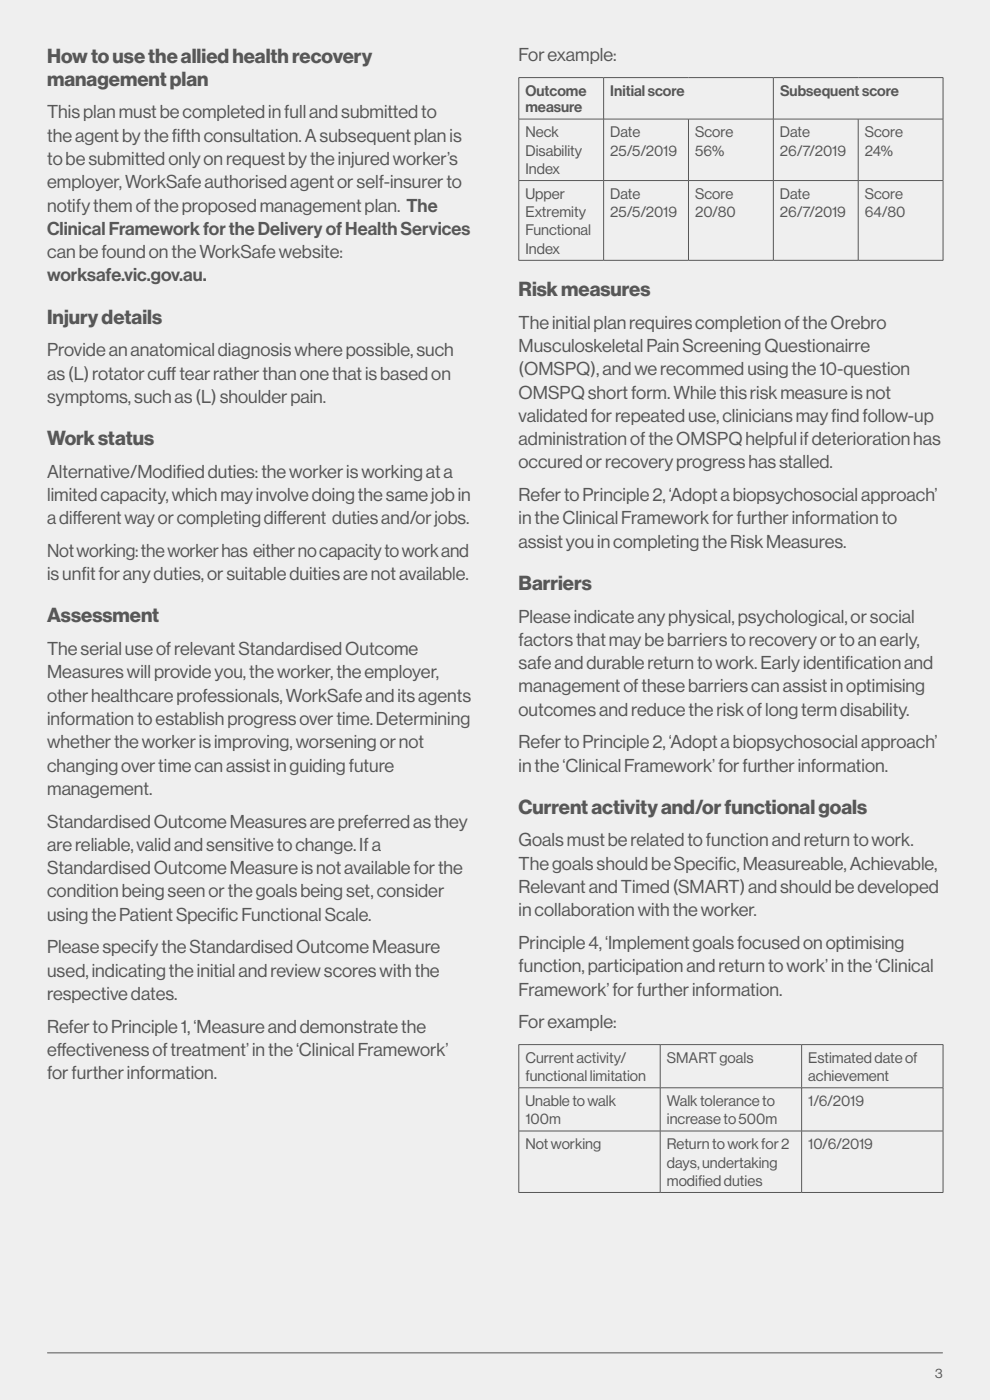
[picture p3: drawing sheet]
<svg xmlns="http://www.w3.org/2000/svg" width="210mm" height="297mm" viewBox="0 0 210 297" stroke-linecap="round" stroke-linejoin="round" font-family="sans-serif">
<defs><g id="words">
<g font-size="4.2" fill="#58584f">
<text x="10" y="13.3">How to use the allied health recovery</text>
<text x="10" y="18.2">management plan</text>
<text x="110" y="62.8">Risk measures</text>
<text x="10" y="68.6">Injury details</text>
<text x="10" y="94.4">Work status</text>
<text x="110" y="125.1">Barriers</text>
<text x="10" y="132">Assessment</text>
<text x="110" y="172.6">Current activity and/or functional goals</text>
</g>
<g font-size="3.9" fill="#58584f">
<text x="110" y="13">For example:</text>
<text x="10" y="25.1">This plan must be completed in full and submitted to</text>
<text x="10" y="30.1">the agent by the f</text>
<text x="10" y="35">to be submitted only on request by the injured worker’s</text>
<text x="36.4" y="30.1">ifth consultation. A subsequent plan is</text>
<text x="10" y="40">employer, WorkSafe authorised agent or self-insurer to</text>
<text x="10" y="44.9">notify them of the proposed management plan. The</text>
<text x="10" y="49.8">Clinical Framework for the Delivery of Health Services</text>
<text x="10" y="54.8">can be found on the WorkSafe website:</text>
<text x="10" y="59.7">worksafe.vic.gov.au.</text>
<text x="110" y="69.7">The initial plan requires completion of the Orebro</text>
<text x="10" y="75.6">Provide an anatomical diagnosis where possible, such</text>
<text x="110" y="74.7">Musculoskeletal Pain Screening Questionairre</text>
<text x="10" y="80.5">as (L) rotator cuf</text>
<text x="35.4" y="80.5">f tear rather than one that is based on</text>
<text x="110" y="79.6">(OMSPQ), and we recommed using the 10-question</text>
<text x="10" y="85.5">symptoms, such as (L) shoulder pain.</text>
<text x="110" y="84.6">OMSPQ short form. While this risk measure is not</text>
<text x="110" y="89.5">validated for repeated use, clinicians may f</text>
<text x="176.3" y="89.5">ind follow-up</text>
<text x="110" y="94.4">administration of the OMSPQ helpful if deterioration has</text>
<text x="10" y="101.3">Alternative/Modif</text>
<text x="37.4" y="101.3">ied duties: the worker is working at a</text>
<text x="110" y="99.4">occured or recovery progress has stalled.</text>
<text x="10" y="106.3">limited capacity, which may involve doing the same job in</text>
<text x="110" y="106.3">Refer to Principle 2, ‘Adopt a biopsychosocial approach’</text>
<text x="10" y="111.2">a dif</text>
<text x="15.4" y="111.2">ferent way or completing dif</text>
<text x="58.8" y="111.2">ferent duties and/or jobs.</text>
<text x="110" y="111.3">in the Clinical Framework for further information to</text>
<text x="10" y="118.2">Not working: the worker has either no capacity to work and</text>
<text x="110" y="116.2">assist you in completing the Risk Measures.</text>
<text x="10" y="123.1">is unf</text>
<text x="17.3" y="123.1">it for any duties, or suitable duities are not available.</text>
<text x="110" y="132.1">Please indicate any physical, psychological, or social</text>
<text x="110" y="137">factors that may be barriers to recovery or to an early,</text>
<text x="10" y="139">The serial use of relevant Standardised Outcome</text>
<text x="10" y="143.9">Measures will provide you, the worker, the employer,</text>
<text x="110" y="141.9">safe and durable return to work. Early identif</text>
<text x="179.2" y="141.9">ication and</text>
<text x="10" y="148.9">other healthcare professionals, WorkSafe and its agents</text>
<text x="110" y="146.9">management of these barriers can assist in optimising</text>
<text x="10" y="153.8">information to establish progress over time. Determining</text>
<text x="110" y="151.8">outcomes and reduce the risk of long term disability.</text>
<text x="10" y="158.7">whether the worker is improving, worsening or not</text>
<text x="110" y="158.8">Refer to Principle 2, ‘Adopt a biopsychosocial approach’</text>
<text x="10" y="163.7">changing over time can assist in guiding future</text>
<text x="110" y="163.7">in the ‘Clinical Framework’ for further information.</text>
<text x="10" y="168.6">management.</text>
<text x="10" y="175.6">Standardised Outcome Measures are preferred as they</text>
<text x="110" y="179.6">Goals must be related to function and return to work.</text>
<text x="10" y="180.5">are reliable, valid and sensitive to change. If a</text>
<text x="10" y="185.4">Standardised Outcome Measure is not available for the</text>
<text x="110" y="184.5">The goals should be Specif</text>
<text x="152.4" y="184.5">ic, Measureable, Achievable,</text>
<text x="10" y="190.4">condition being seen or the goals being set, consider</text>
<text x="110" y="189.5">Relevant and Timed (SMART) and should be developed</text>
<text x="10" y="195.3">using the Patient Specif</text>
<text x="46.7" y="195.3">ic Functional Scale.</text>
<text x="110" y="194.4">in collaboration with the worker.</text>
<text x="10" y="202.3">Please specify the Standardised Outcome Measure</text>
<text x="110" y="201.3">Principle 4, ‘Implement goals focused on optimising</text>
<text x="10" y="207.2">used, indicating the initial and review scores with the</text>
<text x="110" y="206.3">function, participation and return to work’ in the ‘Clinical</text>
<text x="10" y="212.1">respective dates.</text>
<text x="110" y="211.2">Framework’ for further information.</text>
<text x="10" y="219.1">Refer to Principle 1, ‘Measure and demonstrate the</text>
<text x="110" y="218.2">For example:</text>
<text x="10" y="224">ef</text>
<text x="12" y="224">fectiveness of treatment’ in the ‘Clinical Framework’</text>
<text x="10" y="229">for further information.</text>
</g>
<g font-size="3.2" fill="#58584f">
<text x="111.5" y="20.3">Outcome</text>
<text x="111.5" y="23.8">measure</text>
<text x="129.5" y="20.3">Initial score</text>
<text x="165.5" y="20.3">Subsequent score</text>
<text x="111.5" y="29.1">Neck</text>
<text x="129.5" y="29.1">Date</text>
<text x="147.5" y="29.1">Score</text>
<text x="165.5" y="29.1">Date</text>
<text x="183.5" y="29.1">Score</text>
<text x="111.5" y="33">Disability</text>
<text x="129.5" y="33">25/5/2019</text>
<text x="147.5" y="33">56%</text>
<text x="165.5" y="33">26/7/2019</text>
<text x="183.5" y="33">24%</text>
<text x="111.5" y="36.9">Index</text>
<text x="111.5" y="42.2">Upper</text>
<text x="111.5" y="46.1">Extremity</text>
<text x="129.5" y="42.2">Date</text>
<text x="129.5" y="46.1">25/5/2019</text>
<text x="147.5" y="42.2">Score</text>
<text x="147.5" y="46.1">20/80</text>
<text x="165.4" y="42.2">Date</text>
<text x="165.4" y="46.1">26/7/2019</text>
<text x="183.4" y="42.2">Score</text>
<text x="183.4" y="46.1">64/80</text>
<text x="111.5" y="49.9">Functional</text>
<text x="111.5" y="53.8">Index</text>
<text x="111.5" y="225.5">Current activity/</text>
<text x="141.5" y="225.5">SMART goals</text>
<text x="171.5" y="225.5">Estimated date of</text>
<text x="111.5" y="229.4">functional limitation</text>
<text x="171.5" y="229.4">achievement</text>
<text x="111.5" y="234.6">Unable to walk</text>
<text x="111.5" y="238.5">100m</text>
<text x="141.5" y="234.6">Walk tolerance to</text>
<text x="141.5" y="238.5">increase to 500m</text>
<text x="171.5" y="234.6">1/6/2019</text>
<text x="111.5" y="243.8">Not working</text>
<text x="141.5" y="243.8">Return to work for 2</text>
<text x="171.5" y="243.8">10/6/2019</text>
<text x="141.5" y="247.7">days, undertaking</text>
<text x="141.5" y="251.6">modif</text>
<text x="148.1" y="251.6">ied duties</text>
</g>
<text font-size="2.8" fill="#58584f" x="198.4" y="292.4">3</text>
</g></defs>
<path d="M10 287h190" fill="none" stroke="#58584f" stroke-width=".21"/>
<path d="M0 0h210v297h-210z" fill="#efefed"/>
<g fill="none" stroke="#58584f" stroke-width=".21">
<path d="M110 16.5h90.1M110 16.5v8.7M128 16.5v8.7M164 16.5v8.7M200 16.5v8.7M110 25.3h90.1M110 38.3h90.1M110 25.3v13M110 38.3v16.9M128 25.3v13M128 38.3v16.9M146 25.3v13"/>
<path d="M146 38.3v16.9M164 25.3v13M164 38.3v16.9M182 25.3v13M182 38.3v16.9M200 25.3v13M200 38.3v16.9M110 55.2h90.1M110 221.6h90.1M110 230.8h90.1M110 239.9h90.1M110 221.7v9"/>
<path d="M110 230.8v9.1M110 240v12.9M140 221.7v9M140 230.8v9.1M140 240v12.9M170 221.7v9M170 230.8v9.1M170 240v12.9M200 221.7v9M200 230.8v9.1M200 240v12.9M110 253h90.1"/>
<path d="M10 287h190"/>
</g>
<use href="#words"/>
</svg>
